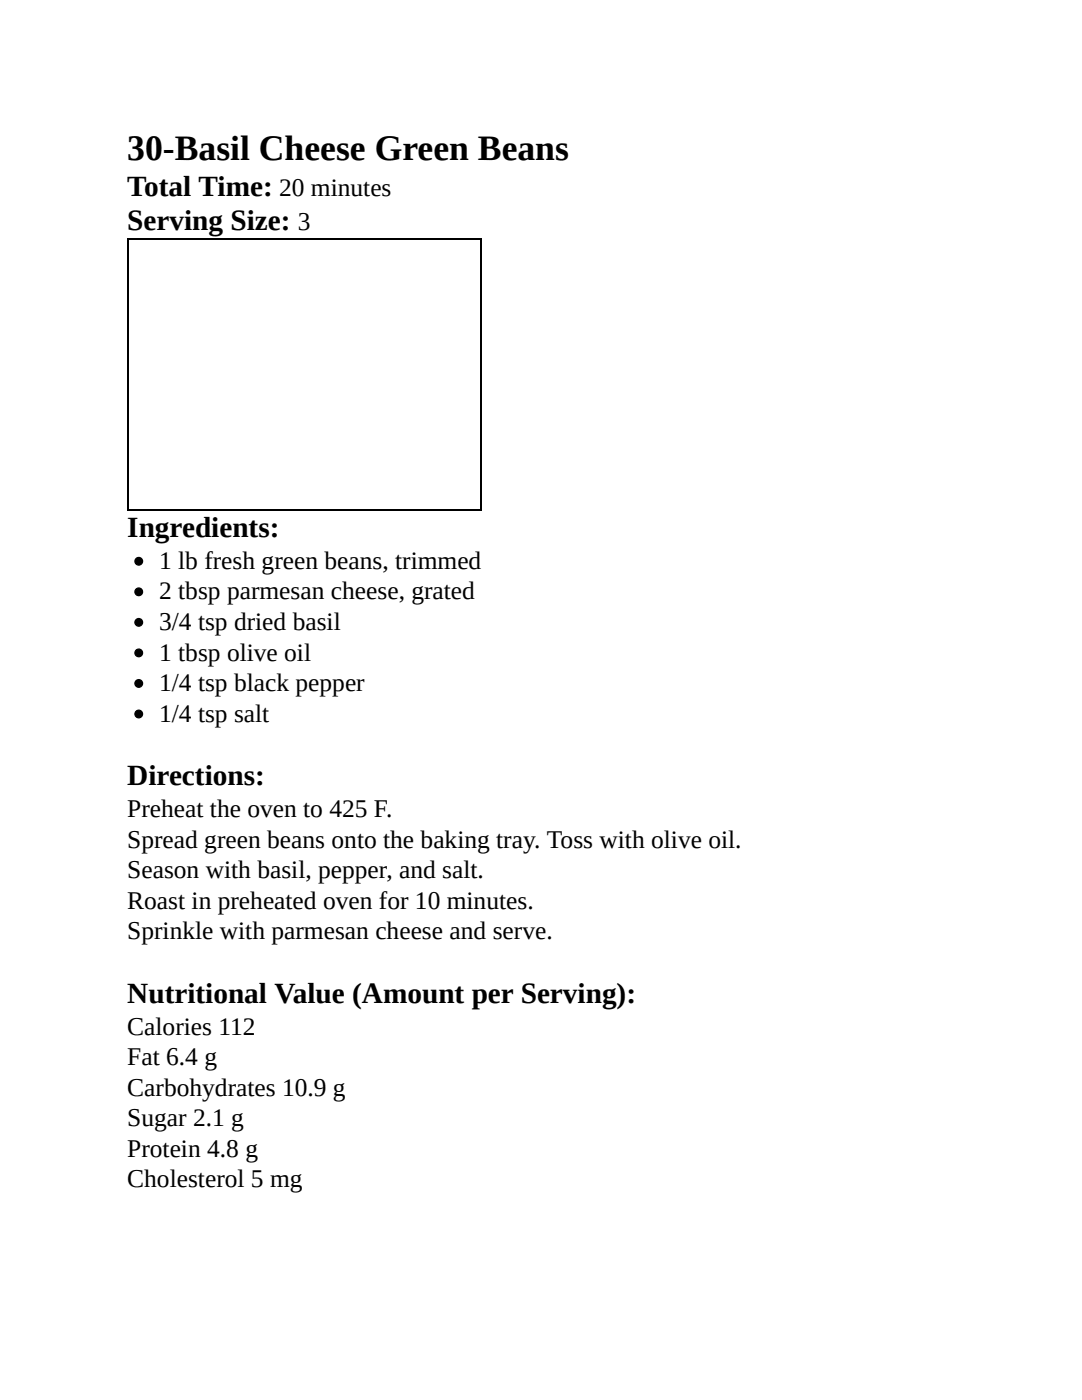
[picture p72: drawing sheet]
<svg xmlns="http://www.w3.org/2000/svg" width="216mm" height="279mm" viewBox="0 0 216 279" stroke-linecap="round" stroke-linejoin="round" font-family="sans-serif">
<defs><g id="words">
<text font-size="7.1" x="25.4" y="32">30-Basil Cheese Green Beans</text>
<g font-size="5.8">
<text x="25.4" y="39.1">Total Time:</text>
<text x="25.4" y="46">Serving Size:</text>
<text x="25.4" y="107.2">Ingredients:</text>
<text x="25.4" y="156.7">Directions:</text>
<text x="25.4" y="200.2">Nutritional Value (Amount per Serving):</text>
</g>
<g font-size="5.1">
<text x="55.7" y="39.1">20 minutes</text>
<text x="59.5" y="46">3</text>
<text x="31.7" y="113.5">1 lb fresh green beans, trimmed</text>
<text x="31.7" y="119.6">2 tbsp parmesan cheese, grated</text>
<text x="31.7" y="125.7">3/4 tsp dried basil</text>
<text x="31.7" y="131.8">1 tbsp olive oil</text>
<text x="31.7" y="137.9">1/4 tsp black pepper</text>
<text x="31.7" y="144">1/4 tsp salt</text>
<text x="25.4" y="163.1">Preheat the oven to 425 F.</text>
<text x="25.4" y="169.2">Spread green beans onto the baking tray. Toss with olive oil.</text>
<text x="25.4" y="175.3">Season with basil, pepper, and salt.</text>
<text x="25.4" y="181.4">Roast in preheated oven for 10 minutes.</text>
<text x="25.4" y="187.5">Sprinkle with parmesan cheese and serve.</text>
<text x="25.4" y="206.5">Calories 112</text>
<text x="25.4" y="212.6">Fat 6.4 g</text>
<text x="25.4" y="218.7">Carbohydrates 10.9 g</text>
<text x="25.4" y="224.8">Sugar 2.1 g</text>
<text x="25.4" y="230.9">Protein 4.8 g</text>
<text x="25.4" y="237">Cholesterol 5 mg</text>
</g>
</g></defs>
<path d="M25.4 47.6h70.6M25.5 47.5v54.4M95.9 47.5v54.4M25.4 101.7h70.6" fill="none" stroke="#000" stroke-width=".25"/>
<g fill="#000" stroke="#000" stroke-width=".25">
<circle cx="27.7" cy="118.1" r=".76"/>
<circle cx="27.7" cy="112" r=".76"/>
<circle cx="27.7" cy="136.4" r=".76"/>
<circle cx="27.7" cy="130.3" r=".76"/>
<circle cx="27.7" cy="124.2" r=".76"/>
<circle cx="27.7" cy="142.5" r=".76"/>
</g>
<use href="#words"/>
</svg>
